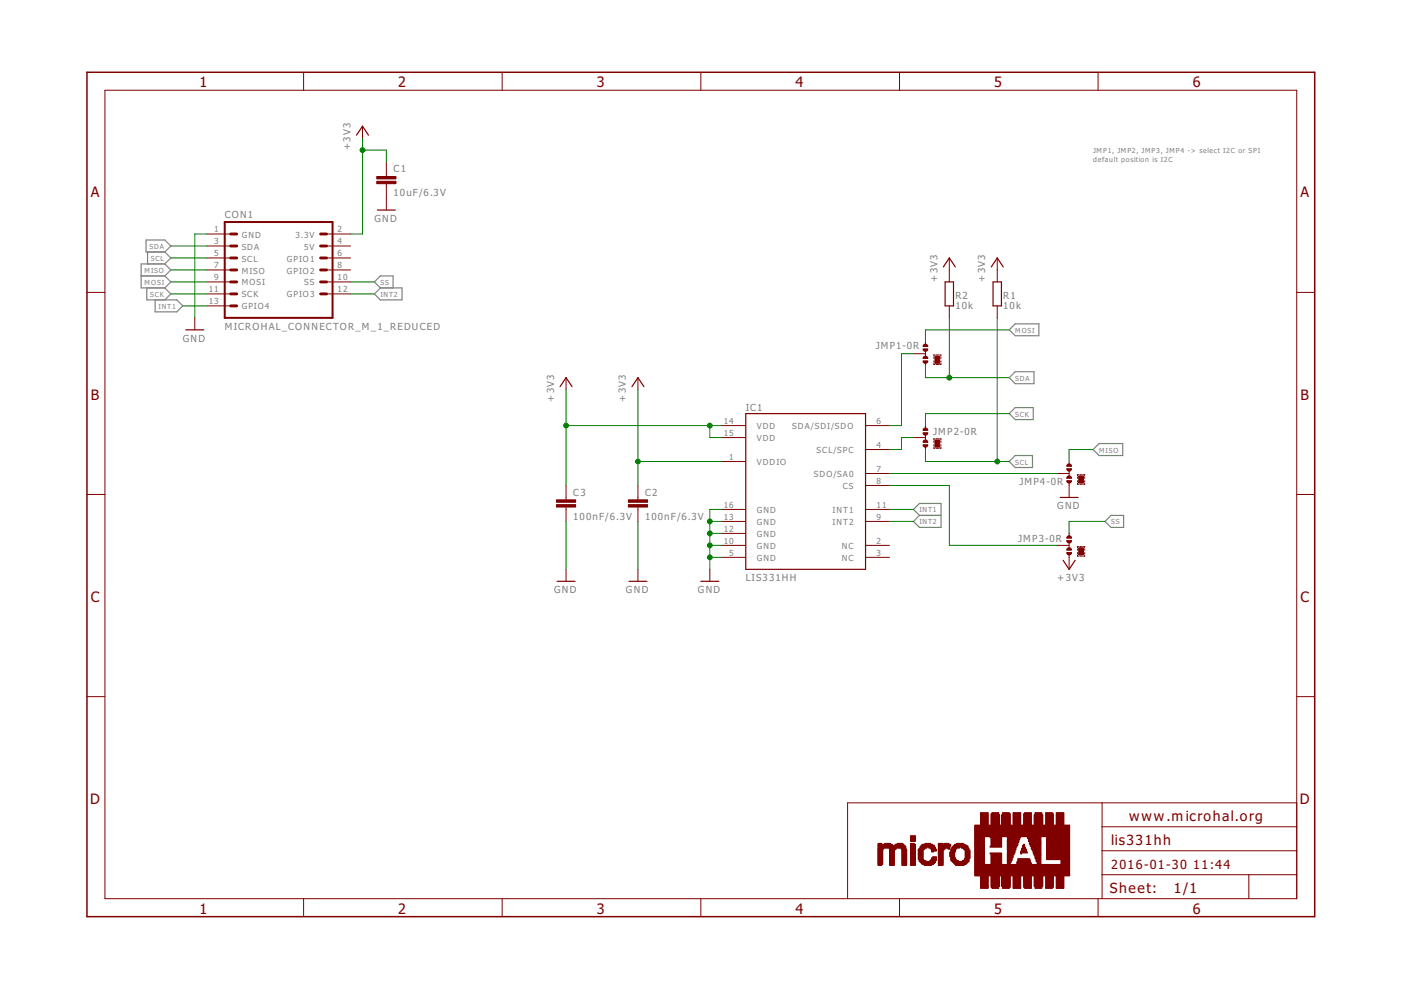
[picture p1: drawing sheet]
<svg xmlns="http://www.w3.org/2000/svg" width="297mm" height="210mm" viewBox="0 0 297 210" stroke-linecap="round" stroke-linejoin="round" font-family="sans-serif">
<defs><g id="words">
<g font-size="3.7" fill="#800000">
<text x="42.3" y="18.5">1</text>
<text x="84.4" y="18.5">2</text>
<text x="126.5" y="18.5">3</text>
<text x="168.7" y="18.5">4</text>
<text x="210.8" y="18.5">5</text>
<text x="252.9" y="18.5">6</text>
<text x="19.2" y="41.9">A</text>
<text x="275.7" y="41.9">A</text>
<text x="19.3" y="84.7">B</text>
<text x="275.8" y="84.7">B</text>
<text x="19.2" y="127.6">C</text>
<text x="275.7" y="127.6">C</text>
<text x="19.1" y="170.4">D</text>
<text x="275.6" y="170.4">D</text>
<text x="42.3" y="193.7">1</text>
<text x="84.4" y="193.7">2</text>
<text x="126.5" y="193.7">3</text>
<text x="168.7" y="193.7">4</text>
<text x="210.8" y="193.7">5</text>
<text x="252.9" y="193.7">6</text>
</g>
<g font-size="3.6" fill="#800000">
<text x="235.6" y="179.1">lis331hh</text>
<text x="239.4" y="174">www.microhal.org</text>
<text x="235.3" y="189.4">Sheet:</text>
<text x="248.9" y="189.3">1/1</text>
</g>
<g font-size="3.2" fill="#800000">
<text x="235.6" y="184.2">2016-01-30</text>
<text x="253" y="184.2">11:44</text>
</g>
<g font-size="2.5" fill="#808080">
<text x="74.3" y="31.8" transform="rotate(-90 74.3 31.8)">+3V3</text>
<text x="83.4" y="41.6">10uF/6.3V</text>
<text x="83.4" y="36.5">C1</text>
<text x="47.6" y="46.3">CON1</text>
<text x="79.4" y="47.1">GND</text>
<text x="198.7" y="59.8" transform="rotate(-90 198.7 59.8)">+3V3</text>
<text x="208.9" y="59.8" transform="rotate(-90 208.9 59.8)">+3V3</text>
<text x="202.6" y="65.6">10k</text>
<text x="202.6" y="63.3">R2</text>
<text x="212.7" y="65.6">10k</text>
<text x="212.7" y="63.3">R1</text>
<text x="47.6" y="69.9">MICROHAL_CONNECTOR_M_1_REDUCED</text>
<text x="38.8" y="72.5">GND</text>
<text x="185.7" y="74">JMP1-0R</text>
<text x="117.5" y="85.2" transform="rotate(-90 117.5 85.2)">+3V3</text>
<text x="132.7" y="85.2" transform="rotate(-90 132.7 85.2)">+3V3</text>
<text x="158.1" y="87.2">IC1</text>
<text x="197.9" y="92.3">JMP2-0R</text>
<text x="121.5" y="105.1">C3</text>
<text x="136.8" y="105.1">C2</text>
<text x="216.2" y="102.9">JMP4-0R</text>
<text x="121.5" y="110.2">100nF/6.3V</text>
<text x="136.8" y="110.2">100nF/6.3V</text>
<text x="224.1" y="108">GND</text>
<text x="215.9" y="114.9">JMP3-0R</text>
<text x="117.5" y="125.8">GND</text>
<text x="132.7" y="125.8">GND</text>
<text x="148" y="125.8">GND</text>
<text x="158.1" y="123.3">LIS331HH</text>
<text x="224.1" y="123.3">+3V3</text>
</g>
<g font-size="2.1" fill="#808080">
<text x="45.4" y="49.3">1</text>
<text x="45.4" y="51.8">3</text>
<text x="51.2" y="50.4">GND</text>
<text x="51.2" y="52.9">SDA</text>
<text x="62.6" y="50.4">3.3V</text>
<text x="64.5" y="52.9">5V</text>
<text x="71.6" y="49.3">2</text>
<text x="71.6" y="51.8">4</text>
<text x="45.4" y="54.3">5</text>
<text x="45.4" y="56.9">7</text>
<text x="45.4" y="59.4">9</text>
<text x="51.2" y="55.4">SCL</text>
<text x="51.2" y="58">MISO</text>
<text x="60.8" y="55.5">GPIO1</text>
<text x="60.8" y="58">GPIO2</text>
<text x="71.6" y="54.3">6</text>
<text x="71.6" y="56.9">8</text>
<text x="71.6" y="59.4">10</text>
<text x="44.2" y="62">11</text>
<text x="44.2" y="64.5">13</text>
<text x="51.2" y="60.5">MOSI</text>
<text x="51.2" y="63.1">SCK</text>
<text x="51.2" y="65.6">GPIO4</text>
<text x="60.8" y="63.1">GPIO3</text>
<text x="64.5" y="60.5">SS</text>
<text x="71.6" y="62">12</text>
<text x="153.4" y="89.9">14</text>
<text x="185.8" y="89.9">6</text>
<text x="153.4" y="92.4">15</text>
<text x="160.4" y="91">VDD</text>
<text x="160.4" y="93.5">VDD</text>
<text x="168" y="91">SDA/SDI/SDO</text>
<text x="185.8" y="95">4</text>
<text x="154.6" y="97.5">1</text>
<text x="160.4" y="98.6">VDDIO</text>
<text x="172.6" y="101.2">SDO/SA0</text>
<text x="173.1" y="96.1">SCL/SPC</text>
<text x="185.8" y="100">7</text>
<text x="153.4" y="107.7">16</text>
<text x="178.7" y="103.7">CS</text>
<text x="185.8" y="102.6">8</text>
<text x="185.8" y="107.7">11</text>
<text x="153.4" y="112.7">12</text>
<text x="153.4" y="110.2">13</text>
<text x="160.4" y="113.9">GND</text>
<text x="160.4" y="111.3">GND</text>
<text x="160.4" y="108.8">GND</text>
<text x="176.5" y="111.3">INT2</text>
<text x="176.5" y="108.8">INT1</text>
<text x="185.8" y="110.2">9</text>
<text x="153.4" y="115.3">10</text>
<text x="154.6" y="117.8">5</text>
<text x="160.4" y="118.9">GND</text>
<text x="160.4" y="116.4">GND</text>
<text x="178.5" y="116.4">NC</text>
<text x="178.5" y="118.9">NC</text>
<text x="185.8" y="115.3">2</text>
<text x="185.8" y="117.8">3</text>
</g>
<g font-size="1.8" fill="#808080">
<text x="231.8" y="32.5">JMP1, JMP2, JMP3, JMP4 -&gt; select I2C or SPI</text>
<text x="231.8" y="34.4">default position is I2C</text>
<text x="31.7" y="52.8">SDA</text>
<text x="30.7" y="57.9">MISO</text>
<text x="32" y="55.3">SCL</text>
<text x="30.7" y="60.4">MOSI</text>
<text x="31.9" y="62.9">SCK</text>
<text x="33.6" y="65.5">INT1</text>
<text x="80.7" y="62.9">INT2</text>
<text x="80.7" y="60.4">SS</text>
<text x="215.3" y="70.6">MOSI</text>
<text x="215.3" y="80.7">SDA</text>
<text x="215.3" y="88.3">SCK</text>
<text x="233" y="96">MISO</text>
<text x="215.3" y="98.5">SCL</text>
<text x="194.9" y="108.6">INT1</text>
<text x="194.9" y="111.2">INT2</text>
<text x="235.6" y="111.2">SS</text>
</g>
</g></defs>
<g fill="none" stroke="#808080" stroke-width=".25">
<path d="M29.9 58.5h5M31 50.9h3.9l1.3 1.3-1.3 1.2h-3.9zM31.3 53.4v2.6M34.9 56h-5v5h5M34.9 58.5l1.3 1.3-1.3 1.2M34.9 53.4l1.3 1.3-1.3 1.3M34.9 56l1.3 1.2-1.3 1.3M31.1 61v2.6h6.4l1.3 1.3-1.3 1.2h-4.6v-2.5M34.9 61l1.3 1.3-1.3 1.3M79.4 62.3l1.2-1.3h4.6v2.6h-4.6zM80.6 61l-1.2-1.2 1.2-1.3h2.7v2.5M214 69.9l1.2-1.2h5.1v2.5h-5.1z"/>
<path d="M214 87.7l1.2-1.3h3.9v2.6h-3.9zM214 97.9l1.2-1.3h3.7v2.5h-3.7zM214 80.1l1.2-1.3h4v2.5h-4zM231.8 95.3l1.2-1.3h5v2.6h-5zM193.7 108l1.2-1.3h4.6v5.1h-4.6l-1.2-1.2 1.2-1.3zM194.9 109.3h4.6M235.6 109.3h2.6v2.5h-2.6l-1.3-1.2z"/>
</g>
<g fill="none" stroke="#800000" stroke-width=".21">
<path d="M22.2 19.1h252.7v171.4h-252.7zM64.4 15.3v3.8M106.5 15.3v3.8M148.6 15.3v3.8M190.7 15.3v3.8M232.8 15.3v3.8M76.9 26.8v2.5M81.9 34.4v3M81.9 38.9v5.6M43.8 49.6h5.1M43.8 52.2h5.1M43.8 54.7h5.1"/>
<path d="M43.8 57.2h5.1M43.8 59.8h5.1M69.2 49.6h5.1M69.2 52.2h5.1M69.2 54.7h5.1M69.2 57.2h5.1M69.2 59.8h5.1M201.3 54.7v5.1M211.4 54.7v5.1M18.4 62h3.8M41.3 67.4v2.5M43.8 62.3h5.1"/>
<path d="M43.8 64.9h5.1M69.2 62.3h5.1M193.7 75h2.5M196.2 72.5v.7M196.2 74.5v1M196.2 76.8v.7M198 77v.3h.2M198 75.8v.2M198 76.5v.3M198.2 75.2h-.2v.3M198.5 77.3h.5M198.5 75.2h.5"/>
<path d="M199.2 75.2h.3v.3M199.5 77v.3h-.3M199.5 75.8v.2M199.5 76.5v.3M201.3 64.9v2.5M211.4 64.9v2.5M274.9 62h3.8M120 80.1v2.5M135.3 80.1v2.5M153 97.9h5.1M153 90.2h5.1M153 92.8h5.1"/>
<path d="M183.5 95.3h5.1M183.5 90.2h5.1M193.7 92.8h2.5M196.2 90.2v.8M196.2 92.3v1M196.2 94.6v.7M198 93.5v.3M198 94.3v.3M198 94.8v.3h.2M198.2 93h-.2v.3M198.5 95.1h.5M198.5 93h.5"/>
<path d="M199.2 93h.3v.3M199.5 93.5v.3M199.5 94.3v.3M199.5 94.8v.3h-.3M226.7 97.9v.7M226.7 99.9v1M18.4 104.8h3.8M120 102.9v3.1M120 107.5v3.1M135.3 102.9v3.1M135.3 107.5v3.1M153 115.6h5.1"/>
<path d="M153 118.2h5.1M153 110.6h5.1M153 108h5.1M153 113.1h5.1M183.5 115.6h5.1M183.5 118.2h5.1M183.5 100.4h5.1M183.5 102.9h5.1M183.5 110.6h5.1M183.5 108h5.1M224.1 115.6h2.6M224.1 100.4h2.6"/>
<path d="M226.7 102.2v3.3M226.7 113.1v.8M226.7 115.1v1M226.7 117.4v3.3M228.5 117.7v.2h.2M228.5 101.2v.2M228.5 101.9v.3M228.5 102.4v.3h.2M228.5 116.4v.2M228.5 117.2v.2M228.7 115.9h-.2v.2M228.7 100.6h-.2v.3"/>
<path d="M229 117.9h.5M229 115.9h.5M229 102.7h.5M229 100.6h.5M229.7 115.9h.3v.2M229.7 100.6h.3v.3M230 117.7v.2h-.3M230 101.2v.2M230 101.9v.3M230 102.4v.3h-.3M230 116.4v.2M230 117.2v.2"/>
<path d="M274.9 104.8h3.8M120 120.7v2.6M135.3 120.7v2.6M150.5 120.7v2.6M18.4 147.7h3.8M274.9 147.7h3.8M233.7 170.2v20.3M233.7 175.3h41.2M274.9 170.2h-95.2v20.3M64.4 190.5v3.9M106.5 190.5v3.9M148.6 190.5v3.9"/>
<path d="M190.7 190.5v3.9M232.8 190.5v3.9M233.7 185.5h41.2M233.7 180.4h41.2M264.8 185.5v5"/>
</g>
<path d="M18.4 15.3h260.3v179.1h-260.3z" fill="none" stroke="#800000" stroke-width=".32"/>
<g fill="#800000" stroke="#800000" stroke-width=".21">
<path d="M207.9 188.2h1.6v.2h-1.6z"/>
<path d="M210.3 188.2h1.5v.2h-1.5z"/>
<path d="M212.6 188.2h1.4v.2h-1.4z"/>
<path d="M214.8 188.2h1.6v.2h-1.6z"/>
<path d="M217.2 188.2h1.5v.2h-1.5z"/>
<path d="M219.5 188.2h1.4v.2h-1.4z"/>
<path d="M221.7 188.2h1.4v.2h-1.4z"/>
<path d="M223.9 188.2h1.7v.2h-1.7z"/>
<path d="M207.9 187.9h1.6v.3h-1.6z"/>
<path d="M210.1 187.9h1.6v.3h-1.6z"/>
<path d="M212.6 187.9h1.6v.3h-1.6z"/>
<path d="M214.8 187.9h1.6v.3h-1.6z"/>
<path d="M217 187.9h1.7v.3h-1.7z"/>
<path d="M219.5 187.9h1.4v.3h-1.4z"/>
<path d="M221.7 187.9h1.6v.3h-1.6z"/>
<path d="M223.9 187.9h1.7v.3h-1.7z"/>
<path d="M207.9 187.7h1.6v.3h-1.6z"/>
<path d="M210.1 187.7h1.8v.3h-1.8z"/>
<path d="M212.4 187.7h1.8v.3h-1.8z"/>
<path d="M214.8 187.7h1.6v.3h-1.6z"/>
<path d="M217 187.7h1.7v.3h-1.7z"/>
<path d="M219.3 187.7h1.8v.3h-1.8z"/>
<path d="M221.7 187.7h1.6v.3h-1.6z"/>
<path d="M223.9 187.7h1.7v.3h-1.7z"/>
<path d="M207.9 187.5h1.6v.2h-1.6z"/>
<path d="M210.1 187.5h1.8v.2h-1.8z"/>
<path d="M212.4 187.5h1.8v.2h-1.8z"/>
<path d="M214.8 187.5h1.6v.2h-1.6z"/>
<path d="M217 187.5h1.7v.2h-1.7z"/>
<path d="M219.3 187.5h1.8v.2h-1.8z"/>
<path d="M221.7 187.5h1.6v.2h-1.6z"/>
<path d="M223.9 187.5h1.7v.2h-1.7z"/>
<path d="M207.9 187.3h1.6v.3h-1.6z"/>
<path d="M210.1 187.3h1.8v.3h-1.8z"/>
<path d="M212.4 187.3h1.8v.3h-1.8z"/>
<path d="M214.8 187.3h1.6v.3h-1.6z"/>
<path d="M217 187.3h1.7v.3h-1.7z"/>
<path d="M219.3 187.3h1.8v.3h-1.8z"/>
<path d="M221.7 187.3h1.6v.3h-1.6z"/>
<path d="M223.9 187.3h1.7v.3h-1.7z"/>
<path d="M207.9 187.1h1.6v.2h-1.6z"/>
<path d="M210.1 187.1h1.8v.2h-1.8z"/>
<path d="M212.4 187.1h1.8v.2h-1.8z"/>
<path d="M214.8 187.1h1.6v.2h-1.6z"/>
<path d="M217 187.1h1.7v.2h-1.7z"/>
<path d="M219.3 187.1h1.8v.2h-1.8z"/>
<path d="M221.7 187.1h1.6v.2h-1.6z"/>
<path d="M223.9 187.1h1.7v.2h-1.7z"/>
<path d="M207.9 186.9h1.6v.2h-1.6z"/>
<path d="M210.1 186.9h1.8v.2h-1.8z"/>
<path d="M212.4 186.9h1.8v.2h-1.8z"/>
<path d="M214.8 186.9h1.6v.2h-1.6z"/>
<path d="M217 186.9h1.7v.2h-1.7z"/>
<path d="M219.3 186.9h1.8v.2h-1.8z"/>
<path d="M221.7 186.9h1.6v.2h-1.6z"/>
<path d="M223.9 186.9h1.7v.2h-1.7z"/>
<path d="M207.9 186.7h1.6v.2h-1.6z"/>
<path d="M210.1 186.7h1.8v.2h-1.8z"/>
<path d="M212.4 186.7h1.8v.2h-1.8z"/>
<path d="M214.8 186.7h1.6v.2h-1.6z"/>
<path d="M217 186.7h1.7v.2h-1.7z"/>
<path d="M219.3 186.7h1.8v.2h-1.8z"/>
<path d="M221.7 186.7h1.6v.2h-1.6z"/>
<path d="M223.9 186.7h1.7v.2h-1.7z"/>
<path d="M207.9 186.5h1.6v.2h-1.6z"/>
<path d="M210.1 186.5h1.8v.2h-1.8z"/>
<path d="M212.4 186.5h1.8v.2h-1.8z"/>
<path d="M214.8 186.5h1.6v.2h-1.6z"/>
<path d="M217 186.5h1.7v.2h-1.7z"/>
<path d="M219.3 186.5h1.8v.2h-1.8z"/>
<path d="M221.7 186.5h1.6v.2h-1.6z"/>
<path d="M223.9 186.5h1.7v.2h-1.7z"/>
<path d="M207.9 186.3h1.6v.2h-1.6z"/>
<path d="M210.1 186.3h1.8v.2h-1.8z"/>
<path d="M212.4 186.3h1.8v.2h-1.8z"/>
<path d="M214.8 186.3h1.6v.2h-1.6z"/>
<path d="M217 186.3h1.7v.2h-1.7z"/>
<path d="M219.3 186.3h1.8v.2h-1.8z"/>
<path d="M221.7 186.3h1.6v.2h-1.6z"/>
<path d="M223.9 186.3h1.7v.2h-1.7z"/>
<path d="M207.9 186.1h1.6v.2h-1.6z"/>
<path d="M210.1 186.1h1.8v.2h-1.8z"/>
<path d="M212.4 186.1h1.8v.2h-1.8z"/>
<path d="M214.8 186.1h1.6v.2h-1.6z"/>
<path d="M217 186.1h1.7v.2h-1.7z"/>
<path d="M219.3 186.1h1.8v.2h-1.8z"/>
<path d="M221.7 186.1h1.6v.2h-1.6z"/>
<path d="M223.9 186.1h1.7v.2h-1.7z"/>
<path d="M207.9 185.9h1.6v.2h-1.6z"/>
<path d="M210.1 185.9h1.8v.2h-1.8z"/>
<path d="M212.4 185.9h1.8v.2h-1.8z"/>
<path d="M214.8 185.9h1.6v.2h-1.6z"/>
<path d="M217 185.9h1.7v.2h-1.7z"/>
<path d="M219.3 185.9h1.8v.2h-1.8z"/>
<path d="M221.7 185.9h1.6v.2h-1.6z"/>
<path d="M223.9 185.9h1.7v.2h-1.7z"/>
<path d="M207.9 185.7h1.6v.2h-1.6z"/>
<path d="M210.1 185.7h1.8v.2h-1.8z"/>
<path d="M212.4 185.7h1.8v.2h-1.8z"/>
<path d="M214.8 185.7h1.6v.2h-1.6z"/>
<path d="M217 185.7h1.7v.2h-1.7z"/>
<path d="M219.3 185.7h1.8v.2h-1.8z"/>
<path d="M221.7 185.7h1.6v.2h-1.6z"/>
<path d="M223.9 185.7h1.7v.2h-1.7z"/>
<path d="M206.7 185.5h20.1v.2h-20.1z"/>
<path d="M206.7 185.3h20.1v.2h-20.1z"/>
<path d="M206.7 185.1h20.1v.2h-20.1z"/>
<path d="M206.7 184.9h20.1v.2h-20.1z"/>
<path d="M206.7 184.7h20.1v.2h-20.1z"/>
<path d="M206.7 184.5h20.1v.2h-20.1z"/>
<path d="M206.7 184.3h20.1v.2h-20.1z"/>
<path d="M206.7 184.1h20.1v.2h-20.1z"/>
<path d="M206.7 183.9h20.1v.2h-20.1z"/>
<path d="M206.7 183.7h20.1v.2h-20.1z"/>
<path d="M206.7 183.5h20.1v.2h-20.1z"/>
<path d="M186.2 183.3h.8v.2h-.8z"/>
<path d="M188.6 183.3h1v.2h-1z"/>
<path d="M191.2 183.3h1v.2h-1z"/>
<path d="M193.1 183.3h1v.2h-1z"/>
<path d="M195.9 183.3h1.6v.2h-1.6z"/>
<path d="M198.9 183.3h1.1v.2h-1.1z"/>
<path d="M202.6 183.3h1.8v.2h-1.8z"/>
<path d="M206.7 183.3h20.1v.2h-20.1z"/>
<path d="M186.1 183.1h1.1v.2h-1.1z"/>
<path d="M188.6 183.1h1v.2h-1z"/>
<path d="M191.2 183.1h1v.2h-1z"/>
<path d="M193.1 183.1h1v.2h-1z"/>
<path d="M195.5 183.1h2.5v.2h-2.5z"/>
<path d="M198.9 183.1h1.1v.2h-1.1z"/>
<path d="M202.4 183.1h2.5v.2h-2.5z"/>
<path d="M206.7 183.1h2v.2h-2z"/>
<path d="M210.1 183.1h2.3v.2h-2.3z"/>
<path d="M213.6 183.1h.6v.2h-.6z"/>
<path d="M215.6 183.1h3.1v.2h-3.1z"/>
<path d="M220.1 183.1h.6v.2h-.6z"/>
<path d="M225 183.1h1.8v.2h-1.8z"/>
<path d="M186.1 182.9h1.1v.2h-1.1z"/>
<path d="M188.6 182.9h1v.2h-1z"/>
<path d="M191.2 182.9h1v.2h-1z"/>
<path d="M193.1 182.9h1v.2h-1z"/>
<path d="M195.3 182.9h2.8v.2h-2.8z"/>
<path d="M198.9 182.9h1.1v.2h-1.1z"/>
<path d="M202.2 182.9h2.8v.2h-2.8z"/>
<path d="M206.7 182.9h2v.2h-2z"/>
<path d="M210.1 182.9h2.3v.2h-2.3z"/>
<path d="M213.6 182.9h.6v.2h-.6z"/>
<path d="M215.6 182.9h3.1v.2h-3.1z"/>
<path d="M219.9 182.9h.8v.2h-.8z"/>
<path d="M225 182.9h1.8v.2h-1.8z"/>
<path d="M186.1 182.7h1.1v.2h-1.1z"/>
<path d="M188.6 182.7h1v.2h-1z"/>
<path d="M191.2 182.7h1v.2h-1z"/>
<path d="M193.1 182.7h1v.2h-1z"/>
<path d="M195.1 182.7h3.3v.2h-3.3z"/>
<path d="M198.9 182.7h1.1v.2h-1.1z"/>
<path d="M202 182.7h3.3v.2h-3.3z"/>
<path d="M206.7 182.7h2v.2h-2z"/>
<path d="M210.1 182.7h2.3v.2h-2.3z"/>
<path d="M213.6 182.7h.8v.2h-.8z"/>
<path d="M215.6 182.7h2.8v.2h-2.8z"/>
<path d="M219.9 182.7h.8v.2h-.8z"/>
<path d="M225 182.7h1.8v.2h-1.8z"/>
<path d="M186.1 182.5h1.1v.2h-1.1z"/>
<path d="M188.6 182.5h1v.2h-1z"/>
<path d="M191.2 182.5h1v.2h-1z"/>
<path d="M193.1 182.5h1v.2h-1z"/>
<path d="M194.9 182.5h1.4v.2h-1.4z"/>
<path d="M197.1 182.5h1.3v.2h-1.3z"/>
<path d="M198.9 182.5h1.1v.2h-1.1z"/>
<path d="M201.8 182.5h1.4v.2h-1.4z"/>
<path d="M204 182.5h1.5v.2h-1.5z"/>
<path d="M206.7 182.5h2v.2h-2z"/>
<path d="M210.1 182.5h2.3v.2h-2.3z"/>
<path d="M213.6 182.5h.8v.2h-.8z"/>
<path d="M215.8 182.5h2.6v.2h-2.6z"/>
<path d="M219.7 182.5h1v.2h-1z"/>
<path d="M225 182.5h1.8v.2h-1.8z"/>
<path d="M186.1 182.3h1.1v.2h-1.1z"/>
<path d="M188.6 182.3h1v.2h-1z"/>
<path d="M191.2 182.3h1v.2h-1z"/>
<path d="M193.1 182.3h1v.2h-1z"/>
<path d="M194.9 182.3h1v.2h-1z"/>
<path d="M197.3 182.3h1.2v.2h-1.2z"/>
<path d="M198.9 182.3h1.1v.2h-1.1z"/>
<path d="M201.6 182.3h1.2v.2h-1.2z"/>
<path d="M204.4 182.3h1v.2h-1z"/>
<path d="M206.7 182.3h2v.2h-2z"/>
<path d="M210.1 182.3h2.3v.2h-2.3z"/>
<path d="M213.6 182.3h1v.2h-1z"/>
<path d="M215.8 182.3h2.6v.2h-2.6z"/>
<path d="M219.7 182.3h1v.2h-1z"/>
<path d="M225 182.3h1.8v.2h-1.8z"/>
<path d="M186.1 182.1h1.1v.2h-1.1z"/>
<path d="M188.6 182.1h1v.2h-1z"/>
<path d="M191.2 182.1h1v.2h-1z"/>
<path d="M193.1 182.1h1v.2h-1z"/>
<path d="M194.7 182.1h1v.2h-1z"/>
<path d="M197.5 182.1h1v.2h-1z"/>
<path d="M198.9 182.1h1.1v.2h-1.1z"/>
<path d="M201.6 182.1h1v.2h-1z"/>
<path d="M204.4 182.1h1v.2h-1z"/>
<path d="M206.7 182.1h2v.2h-2z"/>
<path d="M210.1 182.1h2.3v.2h-2.3z"/>
<path d="M213.6 182.1h1v.2h-1z"/>
<path d="M215.8 182.1h2.4v.2h-2.4z"/>
<path d="M219.7 182.1h1v.2h-1z"/>
<path d="M221.9 182.1h4.9v.2h-4.9z"/>
<path d="M186.1 181.9h1.1v.2h-1.1z"/>
<path d="M188.6 181.9h1v.2h-1z"/>
<path d="M191.2 181.9h1v.2h-1z"/>
<path d="M193.1 181.9h1v.2h-1z"/>
<path d="M194.7 181.9h1v.2h-1z"/>
<path d="M197.5 181.9h1v.2h-1z"/>
<path d="M198.9 181.9h1.1v.2h-1.1z"/>
<path d="M201.6 181.9h1v.2h-1z"/>
<path d="M204.6 181.9h1.1v.2h-1.1z"/>
<path d="M206.7 181.9h2v.2h-2z"/>
<path d="M210.1 181.9h2.3v.2h-2.3z"/>
<path d="M213.6 181.9h1v.2h-1z"/>
<path d="M219.5 181.9h1.2v.2h-1.2z"/>
<path d="M221.9 181.9h4.9v.2h-4.9z"/>
<path d="M186.1 181.7h1.1v.2h-1.1z"/>
<path d="M188.6 181.7h1v.2h-1z"/>
<path d="M191.2 181.7h1v.2h-1z"/>
<path d="M193.1 181.7h1v.2h-1z"/>
<path d="M194.7 181.7h1v.2h-1z"/>
<path d="M197.7 181.7h.8v.2h-.8z"/>
<path d="M198.9 181.7h1.1v.2h-1.1z"/>
<path d="M201.6 181.7h.8v.2h-.8z"/>
<path d="M204.6 181.7h1.1v.2h-1.1z"/>
<path d="M206.7 181.7h2v.2h-2z"/>
<path d="M210.1 181.7h2.3v.2h-2.3z"/>
<path d="M213.6 181.7h1.2v.2h-1.2z"/>
<path d="M219.5 181.7h1.2v.2h-1.2z"/>
<path d="M221.9 181.7h4.9v.2h-4.9z"/>
<path d="M186.1 181.4h1.1v.3h-1.1z"/>
<path d="M188.6 181.4h1v.3h-1z"/>
<path d="M191.2 181.4h1v.3h-1z"/>
<path d="M193.1 181.4h1v.3h-1z"/>
<path d="M194.7 181.4h1v.3h-1z"/>
<path d="M198.9 181.4h1.1v.3h-1.1z"/>
<path d="M201.4 181.4h1v.3h-1z"/>
<path d="M204.6 181.4h1.1v.3h-1.1z"/>
<path d="M206.7 181.4h2v.3h-2z"/>
<path d="M210.1 181.4h2.3v.3h-2.3z"/>
<path d="M213.6 181.4h1.2v.3h-1.2z"/>
<path d="M219.5 181.4h1.2v.3h-1.2z"/>
<path d="M221.9 181.4h4.9v.3h-4.9z"/>
<path d="M186.1 181.3h1.1v.2h-1.1z"/>
<path d="M188.6 181.3h1v.2h-1z"/>
<path d="M191.2 181.3h1v.2h-1z"/>
<path d="M193.1 181.3h1v.2h-1z"/>
<path d="M194.7 181.3h1v.2h-1z"/>
<path d="M198.9 181.3h1.1v.2h-1.1z"/>
<path d="M201.4 181.3h1v.2h-1z"/>
<path d="M204.6 181.3h1.1v.2h-1.1z"/>
<path d="M206.7 181.3h2v.2h-2z"/>
<path d="M210.1 181.3h2.3v.2h-2.3z"/>
<path d="M213.6 181.3h1.2v.2h-1.2z"/>
<path d="M219.3 181.3h1.4v.2h-1.4z"/>
<path d="M221.9 181.3h4.9v.2h-4.9z"/>
<path d="M186.1 181h1.1v.3h-1.1z"/>
<path d="M188.6 181h1v.3h-1z"/>
<path d="M191.2 181h1v.3h-1z"/>
<path d="M193.1 181h1v.3h-1z"/>
<path d="M194.7 181h1v.3h-1z"/>
<path d="M198.9 181h1.1v.3h-1.1z"/>
<path d="M201.4 181h1v.3h-1z"/>
<path d="M204.6 181h1.1v.3h-1.1z"/>
<path d="M206.7 181h2v.3h-2z"/>
<path d="M210.1 181h2.3v.3h-2.3z"/>
<path d="M213.6 181h1.4v.3h-1.4z"/>
<path d="M219.3 181h1.4v.3h-1.4z"/>
<path d="M221.9 181h4.9v.3h-4.9z"/>
<path d="M186.1 180.8h1.1v.3h-1.1z"/>
<path d="M188.6 180.8h1v.3h-1z"/>
<path d="M191.2 180.8h1v.3h-1z"/>
<path d="M193.1 180.8h1v.3h-1z"/>
<path d="M194.7 180.8h1v.3h-1z"/>
<path d="M198.9 180.8h1.1v.3h-1.1z"/>
<path d="M201.4 180.8h1v.3h-1z"/>
<path d="M204.6 180.8h1.1v.3h-1.1z"/>
<path d="M206.7 180.8h2v.3h-2z"/>
<path d="M209.9 180.8h2.5v.3h-2.5z"/>
<path d="M213.6 180.8h1.4v.3h-1.4z"/>
<path d="M216.4 180.8h.2v.3h-.2z"/>
<path d="M219.1 180.8h1.6v.3h-1.6z"/>
<path d="M221.9 180.8h4.9v.3h-4.9z"/>
<path d="M186.1 180.6h1.1v.2h-1.1z"/>
<path d="M188.6 180.6h1v.2h-1z"/>
<path d="M191.2 180.6h1v.2h-1z"/>
<path d="M193.1 180.6h1v.2h-1z"/>
<path d="M194.7 180.6h1v.2h-1z"/>
<path d="M198.9 180.6h1.1v.2h-1.1z"/>
<path d="M201.4 180.6h1v.2h-1z"/>
<path d="M204.6 180.6h1.1v.2h-1.1z"/>
<path d="M206.7 180.6h2v.2h-2z"/>
<path d="M213.6 180.6h1.6v.2h-1.6z"/>
<path d="M216.4 180.6h1.4v.2h-1.4z"/>
<path d="M219.1 180.6h1.6v.2h-1.6z"/>
<path d="M221.9 180.6h4.9v.2h-4.9z"/>
<path d="M186.1 180.4h1.1v.2h-1.1z"/>
<path d="M188.6 180.4h1v.2h-1z"/>
<path d="M191.2 180.4h1v.2h-1z"/>
<path d="M193.1 180.4h1v.2h-1z"/>
<path d="M194.7 180.4h1v.2h-1z"/>
<path d="M197.5 180.4h.5v.2h-.5z"/>
<path d="M198.9 180.4h1.1v.2h-1.1z"/>
<path d="M201.6 180.4h1v.2h-1z"/>
<path d="M204.6 180.4h1.1v.2h-1.1z"/>
<path d="M206.7 180.4h2v.2h-2z"/>
<path d="M213.6 180.4h1.6v.2h-1.6z"/>
<path d="M216.4 180.4h1.2v.2h-1.2z"/>
<path d="M219.1 180.4h1.6v.2h-1.6z"/>
<path d="M221.9 180.4h4.9v.2h-4.9z"/>
<path d="M186.1 180.2h1.1v.2h-1.1z"/>
<path d="M188.6 180.2h1v.2h-1z"/>
<path d="M191.2 180.2h1v.2h-1z"/>
<path d="M193.1 180.2h1v.2h-1z"/>
<path d="M194.7 180.2h1v.2h-1z"/>
<path d="M197.5 180.2h1v.2h-1z"/>
<path d="M198.9 180.2h1.1v.2h-1.1z"/>
<path d="M201.6 180.2h1v.2h-1z"/>
<path d="M204.6 180.2h1.1v.2h-1.1z"/>
<path d="M206.7 180.2h2v.2h-2z"/>
<path d="M213.6 180.2h1.6v.2h-1.6z"/>
<path d="M216.6 180.2h1v.2h-1z"/>
<path d="M218.9 180.2h1.8v.2h-1.8z"/>
<path d="M221.9 180.2h4.9v.2h-4.9z"/>
<path d="M186.1 180h1.1v.2h-1.1z"/>
<path d="M188.6 180h1.2v.2h-1.2z"/>
<path d="M191.2 180h1v.2h-1z"/>
<path d="M193.1 180h1v.2h-1z"/>
<path d="M194.7 180h1.2v.2h-1.2z"/>
<path d="M197.5 180h1v.2h-1z"/>
<path d="M198.9 180h1.3v.2h-1.3z"/>
<path d="M201.6 180h1v.2h-1z"/>
<path d="M204.4 180h1v.2h-1z"/>
<path d="M206.7 180h2v.2h-2z"/>
<path d="M213.6 180h1.8v.2h-1.8z"/>
<path d="M216.6 180h1v.2h-1z"/>
<path d="M218.9 180h1.8v.2h-1.8z"/>
<path d="M221.9 180h4.9v.2h-4.9z"/>
<path d="M186.1 179.8h1.3v.2h-1.3z"/>
<path d="M188.6 179.8h1.4v.2h-1.4z"/>
<path d="M191 179.8h1v.2h-1z"/>
<path d="M193.1 179.8h1v.2h-1z"/>
<path d="M194.9 179.8h1.2v.2h-1.2z"/>
<path d="M197.3 179.8h1v.2h-1z"/>
<path d="M198.9 179.8h1.5v.2h-1.5z"/>
<path d="M201 179.8h.4v.2h-.4z"/>
<path d="M201.8 179.8h1v.2h-1z"/>
<path d="M204.2 179.8h1.2v.2h-1.2z"/>
<path d="M206.7 179.8h2v.2h-2z"/>
<path d="M213.6 179.8h1.8v.2h-1.8z"/>
<path d="M216.6 179.8h.8v.2h-.8z"/>
<path d="M218.7 179.8h2v.2h-2z"/>
<path d="M221.9 179.8h4.9v.2h-4.9z"/>
<path d="M186.2 179.6h5.8v.2h-5.8z"/>
<path d="M193.1 179.6h1v.2h-1z"/>
<path d="M195.1 179.6h1.4v.2h-1.4z"/>
<path d="M196.9 179.6h1.5v.2h-1.5z"/>
<path d="M198.9 179.6h2.5v.2h-2.5z"/>
<path d="M201.8 179.6h1.6v.2h-1.6z"/>
<path d="M203.8 179.6h1.5v.2h-1.5z"/>
<path d="M206.7 179.6h2v.2h-2z"/>
<path d="M213.6 179.6h1.8v.2h-1.8z"/>
<path d="M216.8 179.6h.6v.2h-.6z"/>
<path d="M218.7 179.6h2v.2h-2z"/>
<path d="M221.9 179.6h4.9v.2h-4.9z"/>
<path d="M186.2 179.4h5.8v.2h-5.8z"/>
<path d="M193.1 179.4h1v.2h-1z"/>
<path d="M195.1 179.4h3v.2h-3z"/>
<path d="M198.9 179.4h2.5v.2h-2.5z"/>
<path d="M202 179.4h3.3v.2h-3.3z"/>
<path d="M206.7 179.4h2v.2h-2z"/>
<path d="M209.9 179.4h2.5v.2h-2.5z"/>
<path d="M213.6 179.4h2v.2h-2z"/>
<path d="M216.8 179.4h.4v.2h-.4z"/>
<path d="M218.7 179.4h2v.2h-2z"/>
<path d="M221.9 179.4h4.9v.2h-4.9z"/>
<path d="M186.1 179.2h3.3v.2h-3.3z"/>
<path d="M189.6 179.2h2.2v.2h-2.2z"/>
<path d="M193.1 179.2h1v.2h-1z"/>
<path d="M195.3 179.2h2.8v.2h-2.8z"/>
<path d="M198.9 179.2h2.7v.2h-2.7z"/>
<path d="M202.2 179.2h2.8v.2h-2.8z"/>
<path d="M206.7 179.2h2v.2h-2z"/>
<path d="M210.1 179.2h2.3v.2h-2.3z"/>
<path d="M213.6 179.2h2v.2h-2z"/>
<path d="M216.8 179.2h.4v.2h-.4z"/>
<path d="M218.4 179.2h2.3v.2h-2.3z"/>
<path d="M221.9 179.2h4.9v.2h-4.9z"/>
<path d="M186.2 179h.8v.2h-.8z"/>
<path d="M187.2 179h2v.2h-2z"/>
<path d="M189.8 179h1.8v.2h-1.8z"/>
<path d="M193.1 179h1v.2h-1z"/>
<path d="M195.5 179h2.2v.2h-2.2z"/>
<path d="M198.9 179h2.7v.2h-2.7z"/>
<path d="M202.4 179h2.2v.2h-2.2z"/>
<path d="M206.7 179h2v.2h-2z"/>
<path d="M210.1 179h2.3v.2h-2.3z"/>
<path d="M213.6 179h2.2v.2h-2.2z"/>
<path d="M217 179h.2v.2h-.2z"/>
<path d="M218.4 179h2.3v.2h-2.3z"/>
<path d="M221.9 179h4.9v.2h-4.9z"/>
<path d="M186.2 178.8h.8v.2h-.8z"/>
<path d="M187.6 178.8h1.2v.2h-1.2z"/>
<path d="M190.2 178.8h1.2v.2h-1.2z"/>
<path d="M193.1 178.8h.8v.2h-.8z"/>
<path d="M196.1 178.8h1.2v.2h-1.2z"/>
<path d="M198.9 178.8h1.1v.2h-1.1z"/>
<path d="M200.2 178.8h1v.2h-1z"/>
<path d="M202.8 178.8h1.4v.2h-1.4z"/>
<path d="M206.7 178.8h2v.2h-2z"/>
<path d="M210.1 178.8h2.3v.2h-2.3z"/>
<path d="M213.6 178.8h2.2v.2h-2.2z"/>
<path d="M218.2 178.8h2.5v.2h-2.5z"/>
<path d="M221.9 178.8h4.9v.2h-4.9z"/>
<path d="M206.7 178.6h2v.2h-2z"/>
<path d="M210.1 178.6h2.3v.2h-2.3z"/>
<path d="M213.6 178.6h2.2v.2h-2.2z"/>
<path d="M218.2 178.6h2.5v.2h-2.5z"/>
<path d="M221.9 178.6h4.9v.2h-4.9z"/>
<path d="M206.7 178.4h2v.2h-2z"/>
<path d="M210.1 178.4h2.3v.2h-2.3z"/>
<path d="M213.6 178.4h2.4v.2h-2.4z"/>
<path d="M218.2 178.4h2.5v.2h-2.5z"/>
<path d="M221.9 178.4h4.9v.2h-4.9z"/>
<path d="M193.1 178.2h1v.2h-1z"/>
<path d="M206.7 178.2h2v.2h-2z"/>
<path d="M210.1 178.2h2.3v.2h-2.3z"/>
<path d="M213.6 178.2h2.4v.2h-2.4z"/>
<path d="M218.1 178.2h2.6v.2h-2.6z"/>
<path d="M221.9 178.2h4.9v.2h-4.9z"/>
<path d="M193.1 178h1v.2h-1z"/>
<path d="M206.7 178h2v.2h-2z"/>
<path d="M210.1 178h2.3v.2h-2.3z"/>
<path d="M213.6 178h2.4v.2h-2.4z"/>
<path d="M218.1 178h2.6v.2h-2.6z"/>
<path d="M221.9 178h4.9v.2h-4.9z"/>
<path d="M193.1 177.8h1v.2h-1z"/>
<path d="M206.7 177.8h2v.2h-2z"/>
<path d="M210.1 177.8h2.3v.2h-2.3z"/>
<path d="M213.6 177.8h2.6v.2h-2.6z"/>
<path d="M218.1 177.8h2.6v.2h-2.6z"/>
<path d="M221.9 177.8h4.9v.2h-4.9z"/>
<path d="M193.1 177.6h1v.2h-1z"/>
<path d="M206.7 177.6h2v.2h-2z"/>
<path d="M210.1 177.6h2.3v.2h-2.3z"/>
<path d="M213.6 177.6h2.6v.2h-2.6z"/>
<path d="M217.8 177.6h2.9v.2h-2.9z"/>
<path d="M221.9 177.6h4.9v.2h-4.9z"/>
<path d="M193.1 177.4h1v.2h-1z"/>
<path d="M206.7 177.4h2v.2h-2z"/>
<path d="M209.9 177.4h2.5v.2h-2.5z"/>
<path d="M213.6 177.4h2.8v.2h-2.8z"/>
<path d="M217.8 177.4h2.9v.2h-2.9z"/>
<path d="M221.9 177.4h4.9v.2h-4.9z"/>
<path d="M193.1 177.2h1v.2h-1z"/>
<path d="M206.7 177.2h20.1v.2h-20.1z"/>
<path d="M206.7 177h20.1v.2h-20.1z"/>
<path d="M206.7 176.8h20.1v.2h-20.1z"/>
<path d="M206.7 176.6h20.1v.2h-20.1z"/>
<path d="M206.7 176.4h20.1v.2h-20.1z"/>
<path d="M206.7 176.2h20.1v.2h-20.1z"/>
<path d="M206.7 176h20.1v.2h-20.1z"/>
<path d="M206.7 175.8h20.1v.2h-20.1z"/>
<path d="M206.7 175.6h20.1v.2h-20.1z"/>
<path d="M206.7 175.3h20.1v.3h-20.1z"/>
<path d="M206.7 175.2h20.1v.2h-20.1z"/>
<path d="M206.7 174.9h20.1v.3h-20.1z"/>
<path d="M207.9 174.8h1.6v.2h-1.6z"/>
<path d="M210.1 174.8h1.8v.2h-1.8z"/>
<path d="M212.4 174.8h1.8v.2h-1.8z"/>
<path d="M214.8 174.8h1.6v.2h-1.6z"/>
<path d="M217 174.8h1.7v.2h-1.7z"/>
<path d="M219.3 174.8h1.8v.2h-1.8z"/>
<path d="M221.7 174.8h1.6v.2h-1.6z"/>
<path d="M223.9 174.8h1.7v.2h-1.7z"/>
<path d="M207.9 174.5h1.6v.3h-1.6z"/>
<path d="M210.1 174.5h1.8v.3h-1.8z"/>
<path d="M212.4 174.5h1.8v.3h-1.8z"/>
<path d="M214.8 174.5h1.6v.3h-1.6z"/>
<path d="M217 174.5h1.7v.3h-1.7z"/>
<path d="M219.3 174.5h1.8v.3h-1.8z"/>
<path d="M221.7 174.5h1.6v.3h-1.6z"/>
<path d="M223.9 174.5h1.7v.3h-1.7z"/>
<path d="M207.9 174.3h1.6v.2h-1.6z"/>
<path d="M210.1 174.3h1.8v.2h-1.8z"/>
<path d="M212.4 174.3h1.8v.2h-1.8z"/>
<path d="M214.8 174.3h1.6v.2h-1.6z"/>
<path d="M217 174.3h1.7v.2h-1.7z"/>
<path d="M219.3 174.3h1.8v.2h-1.8z"/>
<path d="M221.7 174.3h1.6v.2h-1.6z"/>
<path d="M223.9 174.3h1.7v.2h-1.7z"/>
<path d="M207.9 174.1h1.6v.2h-1.6z"/>
<path d="M210.1 174.1h1.8v.2h-1.8z"/>
<path d="M212.4 174.1h1.8v.2h-1.8z"/>
<path d="M214.8 174.1h1.6v.2h-1.6z"/>
<path d="M217 174.1h1.7v.2h-1.7z"/>
<path d="M219.3 174.1h1.8v.2h-1.8z"/>
<path d="M221.7 174.1h1.6v.2h-1.6z"/>
<path d="M223.9 174.1h1.7v.2h-1.7z"/>
<path d="M207.9 173.9h1.6v.2h-1.6z"/>
<path d="M210.1 173.9h1.8v.2h-1.8z"/>
<path d="M212.4 173.9h1.8v.2h-1.8z"/>
<path d="M214.8 173.9h1.6v.2h-1.6z"/>
<path d="M217 173.9h1.7v.2h-1.7z"/>
<path d="M219.3 173.9h1.8v.2h-1.8z"/>
<path d="M221.7 173.9h1.6v.2h-1.6z"/>
<path d="M223.9 173.9h1.7v.2h-1.7z"/>
<path d="M207.9 173.7h1.6v.2h-1.6z"/>
<path d="M210.1 173.7h1.8v.2h-1.8z"/>
<path d="M212.4 173.7h1.8v.2h-1.8z"/>
<path d="M214.8 173.7h1.6v.2h-1.6z"/>
<path d="M217 173.7h1.7v.2h-1.7z"/>
<path d="M219.3 173.7h1.8v.2h-1.8z"/>
<path d="M221.7 173.7h1.6v.2h-1.6z"/>
<path d="M223.9 173.7h1.7v.2h-1.7z"/>
<path d="M207.9 173.5h1.6v.2h-1.6z"/>
<path d="M210.1 173.5h1.8v.2h-1.8z"/>
<path d="M212.4 173.5h1.8v.2h-1.8z"/>
<path d="M214.8 173.5h1.6v.2h-1.6z"/>
<path d="M217 173.5h1.7v.2h-1.7z"/>
<path d="M219.3 173.5h1.8v.2h-1.8z"/>
<path d="M221.7 173.5h1.6v.2h-1.6z"/>
<path d="M223.9 173.5h1.7v.2h-1.7z"/>
<path d="M207.9 173.3h1.6v.2h-1.6z"/>
<path d="M210.1 173.3h1.8v.2h-1.8z"/>
<path d="M212.4 173.3h1.8v.2h-1.8z"/>
<path d="M214.8 173.3h1.6v.2h-1.6z"/>
<path d="M217 173.3h1.7v.2h-1.7z"/>
<path d="M219.3 173.3h1.8v.2h-1.8z"/>
<path d="M221.7 173.3h1.6v.2h-1.6z"/>
<path d="M223.9 173.3h1.7v.2h-1.7z"/>
<path d="M207.9 173.1h1.6v.2h-1.6z"/>
<path d="M210.1 173.1h1.8v.2h-1.8z"/>
<path d="M212.4 173.1h1.8v.2h-1.8z"/>
<path d="M214.8 173.1h1.6v.2h-1.6z"/>
<path d="M217 173.1h1.7v.2h-1.7z"/>
<path d="M219.3 173.1h1.8v.2h-1.8z"/>
<path d="M221.7 173.1h1.6v.2h-1.6z"/>
<path d="M223.9 173.1h1.7v.2h-1.7z"/>
<path d="M207.9 172.9h1.6v.2h-1.6z"/>
<path d="M210.1 172.9h1.8v.2h-1.8z"/>
<path d="M212.4 172.9h1.8v.2h-1.8z"/>
<path d="M214.8 172.9h1.6v.2h-1.6z"/>
<path d="M217 172.9h1.7v.2h-1.7z"/>
<path d="M219.3 172.9h1.8v.2h-1.8z"/>
<path d="M221.7 172.9h1.6v.2h-1.6z"/>
<path d="M223.9 172.9h1.7v.2h-1.7z"/>
<path d="M207.9 172.7h1.6v.2h-1.6z"/>
<path d="M210.1 172.7h1.8v.2h-1.8z"/>
<path d="M212.4 172.7h1.8v.2h-1.8z"/>
<path d="M214.8 172.7h1.6v.2h-1.6z"/>
<path d="M217 172.7h1.7v.2h-1.7z"/>
<path d="M219.3 172.7h1.8v.2h-1.8z"/>
<path d="M221.7 172.7h1.6v.2h-1.6z"/>
<path d="M223.9 172.7h1.7v.2h-1.7z"/>
<path d="M207.9 172.5h1.6v.2h-1.6z"/>
<path d="M210.1 172.5h1.6v.2h-1.6z"/>
<path d="M212.6 172.5h1.6v.2h-1.6z"/>
<path d="M214.8 172.5h1.6v.2h-1.6z"/>
<path d="M217 172.5h1.7v.2h-1.7z"/>
<path d="M219.5 172.5h1.4v.2h-1.4z"/>
<path d="M221.7 172.5h1.6v.2h-1.6z"/>
<path d="M223.9 172.5h1.7v.2h-1.7z"/>
<path d="M207.9 172.3h1.6v.2h-1.6z"/>
<path d="M210.3 172.3h1.5v.2h-1.5z"/>
<path d="M212.6 172.3h1.4v.2h-1.4z"/>
<path d="M214.8 172.3h1.6v.2h-1.6z"/>
<path d="M217.2 172.3h1.5v.2h-1.5z"/>
<path d="M219.5 172.3h1.4v.2h-1.4z"/>
<path d="M221.7 172.3h1.4v.2h-1.4z"/>
<path d="M223.9 172.3h1.7v.2h-1.7z"/>
<path d="M79.9 38.4h4v.5h-4z"/>
<path d="M79.9 37.4h4v.5h-4z"/>
<path d="M133.2 107h4.1v.5h-4.1z"/>
<path d="M133.2 106h4.1v.5h-4.1z"/>
<path d="M118 107h4v.5h-4z"/>
<path d="M118 106h4v.5h-4z"/>
<path d="M198.2 75.5h1v1.5h-1z"/>
<path d="M198.2 93.3h1v1.5h-1z"/>
<path d="M228.7 116.1h1v1.6h-1z"/>
<path d="M228.7 100.9h1v1.5h-1z"/>
</g>
<path d="M47.6 47.1h22.9v20.3h-22.9z" fill="none" stroke="#800000" stroke-width=".42"/>
<g fill="none" stroke="#800000" stroke-width=".61">
<path d="M48.9 54.7h1.3M48.9 52.2h1.3M48.9 49.6h1.3M48.9 59.8h1.3M48.9 57.2h1.3M68 54.7h1.2M68 52.2h1.2M68 49.6h1.2M68 59.8h1.2M68 57.2h1.2M48.9 62.3h1.3M48.9 64.9h1.3"/>
<path d="M68 62.3h1.2"/>
</g>
<g fill="none" stroke="#800000" stroke-width=".25">
<path d="M75.6 28.7l1.3-1.9 1.2 1.9M80 44.5h3.8M200 56.6l1.3-1.9 1.2 1.9M200.4 59.8h1.8v5.1h-1.8zM210.2 56.6l1.2-1.9 1.3 1.9M210.5 59.8h1.8v5.1h-1.8zM39.4 69.9h3.8M118.7 82l1.3-1.9 1.3 1.9M134 82l1.3-1.9 1.2 1.9M158.1 87.7h25.4v33h-25.4zM224.8 105.5h3.8M225.4 118.8l1.3 1.9 1.2-1.9"/>
<path d="M118.1 123.3h3.8M133.3 123.3h3.9M148.6 123.3h3.8"/>
</g>
<g fill="#800000" stroke="#800000" stroke-width=".21">
<path d="M195.7 76.5h1a.51 .51 0 0 1-.5 .5 .51 .51 0 0 1-.5-.5z" fill-rule="evenodd"/>
<path d="M195.7 74h1a.51 .51 0 0 1-.5 .5 .51 .51 0 0 1-.5-.5z" fill-rule="evenodd"/>
<path d="M195.7 75.8a.53 .53 0 0 1 .6-.3 .53 .53 0 0 1 .4 .5h-1z" fill-rule="evenodd"/>
<path d="M195.7 73.2a.53 .53 0 0 1 .6-.2 .53 .53 0 0 1 .4 .5h-1z" fill-rule="evenodd"/>
<path d="M195.7 94.3h1a.51 .51 0 0 1-.5 .5 .51 .51 0 0 1-.5-.5z" fill-rule="evenodd"/>
<path d="M195.7 91.8h1a.51 .51 0 0 1-.5 .5 .51 .51 0 0 1-.5-.5z" fill-rule="evenodd"/>
<path d="M195.7 93.5a.52 .52 0 0 1 .6-.2 .52 .52 0 0 1 .4 .5h-1z" fill-rule="evenodd"/>
<path d="M195.7 91a.52 .52 0 0 1 .6-.3 .52 .52 0 0 1 .4 .5h-1z" fill-rule="evenodd"/>
<path d="M226.2 117.2h1a.51 .51 0 0 1-.5 .5 .51 .51 0 0 1-.5-.5z" fill-rule="evenodd"/>
<path d="M226.2 114.6h1a.51 .51 0 0 1-.5 .5 .51 .51 0 0 1-.5-.5z" fill-rule="evenodd"/>
<path d="M226.4 116.2h.5l.3 .4h-1z" fill-rule="evenodd"/>
<path d="M226.4 113.7l.5-.1 .3 .5h-1z" fill-rule="evenodd"/>
<path d="M226.2 101.9h1a.51 .51 0 0 1-.5 .5 .51 .51 0 0 1-.5-.5z" fill-rule="evenodd"/>
<path d="M226.2 99.4h1a.51 .51 0 0 1-.5 .5 .51 .51 0 0 1-.5-.5z" fill-rule="evenodd"/>
<path d="M226.4 101l.5-.1 .3 .5h-1z" fill-rule="evenodd"/>
<path d="M226.4 98.5l.5-.1 .3 .5h-1z" fill-rule="evenodd"/>
</g>
<g fill="none" stroke="#008000" stroke-width=".21">
<path d="M76.9 29.3v20.3h-2.6M76.9 31.8h5v2.6M36.2 59.8h7.6M36.2 54.7h7.6M36.2 52.2h7.6M36.2 57.2h7.6M43.8 49.6h-2.5v17.8M74.3 59.8h5.1M36.2 62.3h7.6M38.8 64.9h5M74.3 62.3h5.1M193.7 75h-2.6v15.2h-2.5"/>
<path d="M196.2 77.5v2.6h17.8M201.3 67.4v12.7M211.4 67.4v30.5M214 69.9h-17.8v2.6M120 82.6v20.3M120 90.2h33M135.3 82.6v20.3M135.3 97.9h17.7M150.5 90.2v2.6h2.5M193.7 92.8h-2.6v2.5h-2.5M196.2 95.3v2.6h17.8M214 87.7h-17.8v2.5"/>
<path d="M231.8 95.3h-5.1v2.6M120 110.6v10.1M135.3 110.6v10.1M150.5 110.6h2.5M150.5 113.1h2.5M150.5 115.6h2.5M150.5 118.2h2.5M153 108h-2.5v12.7M188.6 108h5.1M188.6 110.6h5.1M188.6 102.9h12.7v12.7h22.8M188.6 100.4h35.5"/>
<path d="M234.3 110.6h-7.6v2.5"/>
</g>
<g fill="#008000" stroke="#008000" stroke-width=".21">
<circle cx="150.5" cy="110.6" r=".51"/>
<circle cx="150.5" cy="113.1" r=".51"/>
<circle cx="150.5" cy="115.6" r=".51"/>
<circle cx="150.5" cy="118.2" r=".51"/>
<circle cx="150.5" cy="90.2" r=".51"/>
<circle cx="120" cy="90.2" r=".51"/>
<circle cx="135.3" cy="97.9" r=".51"/>
<circle cx="76.9" cy="31.8" r=".51"/>
<circle cx="211.4" cy="97.9" r=".51"/>
<circle cx="201.3" cy="80.1" r=".51"/>
</g>
<use href="#words"/>
</svg>
